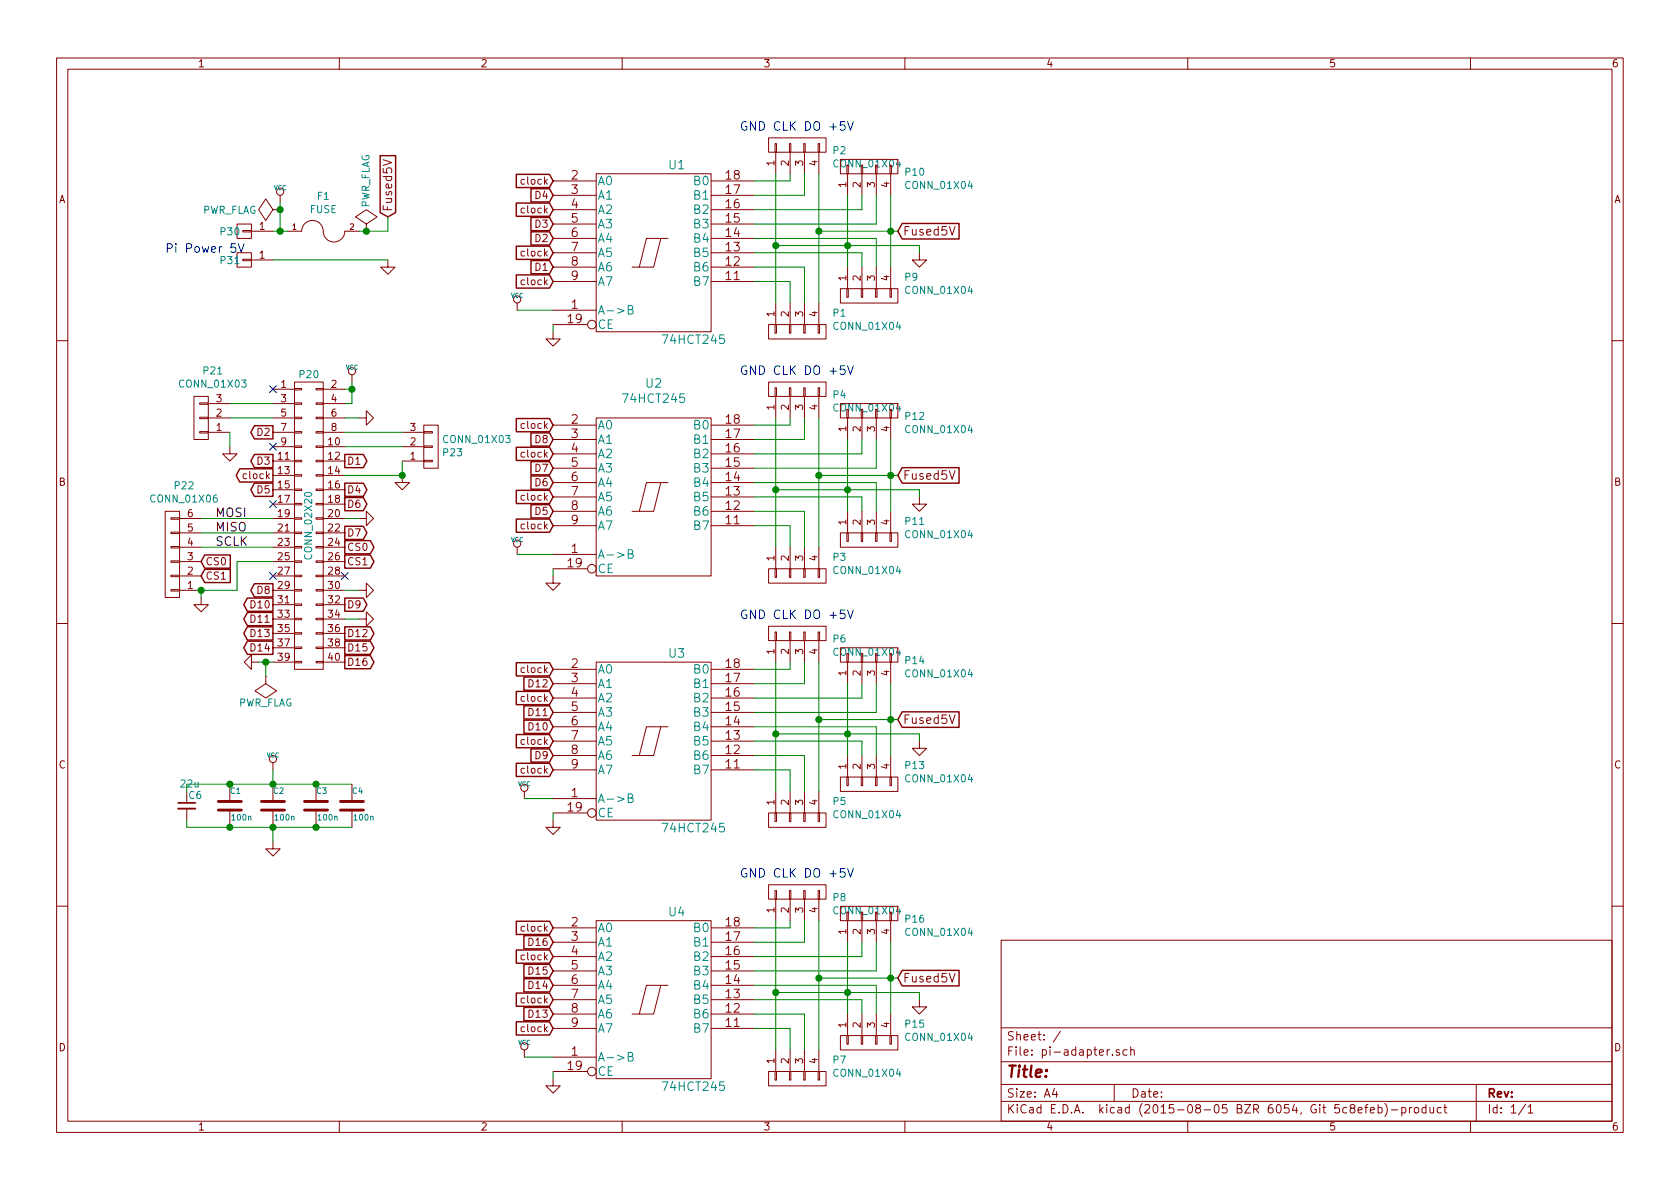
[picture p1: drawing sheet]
<svg xmlns="http://www.w3.org/2000/svg" width="297mm" height="210mm" viewBox="0 0 297 210" stroke-linecap="round" stroke-linejoin="round" font-family="sans-serif">
<defs><g id="words">
<text font-size="2.8" fill="#840000" x="178" y="190.5">Title:</text>
<g font-size="2.1" fill="#0000c2">
<text x="130.8" y="23.1">GND CLK DO +5V</text>
<text x="29.2" y="44.7">Pi Power 5V</text>
<text x="130.8" y="66.3">GND CLK DO +5V</text>
<text x="130.8" y="109.5">GND CLK DO +5V</text>
<text x="130.8" y="155.2">GND CLK DO +5V</text>
</g>
<g font-size="2.1" fill="#008484">
<text x="118.3" y="29.9">U1</text>
<text x="105.7" y="32.8">A0</text>
<text x="105.7" y="35.3">A1</text>
<text x="122.8" y="35.3">B1</text>
<text x="122.8" y="32.8">B0</text>
<text x="105.7" y="37.8">A2</text>
<text x="105.7" y="40.4">A3</text>
<text x="122.8" y="40.4">B3</text>
<text x="122.8" y="37.8">B2</text>
<text x="105.7" y="42.9">A4</text>
<text x="105.7" y="45.5">A5</text>
<text x="122.8" y="45.5">B5</text>
<text x="122.8" y="42.9">B4</text>
<text x="105.7" y="48">A6</text>
<text x="105.7" y="50.5">A7</text>
<text x="122.8" y="50.5">B7</text>
<text x="122.8" y="48">B6</text>
<text x="105.7" y="55.6">A-&gt;B</text>
<text x="105.7" y="58.2">CE</text>
<text x="117.5" y="60.8">74HCT245</text>
<text x="110.4" y="71.2">74HCT245</text>
<text x="114.2" y="68.5">U2</text>
<text x="105.7" y="75.9">A0</text>
<text x="122.8" y="75.9">B0</text>
<text x="105.7" y="78.5">A1</text>
<text x="105.7" y="81">A2</text>
<text x="105.7" y="83.6">A3</text>
<text x="122.8" y="83.6">B3</text>
<text x="122.8" y="81">B2</text>
<text x="122.8" y="78.5">B1</text>
<text x="105.7" y="86.1">A4</text>
<text x="105.7" y="88.6">A5</text>
<text x="122.8" y="88.6">B5</text>
<text x="122.8" y="86.1">B4</text>
<text x="105.7" y="91.2">A6</text>
<text x="105.7" y="93.7">A7</text>
<text x="122.8" y="93.7">B7</text>
<text x="122.8" y="91.2">B6</text>
<text x="105.7" y="98.8">A-&gt;B</text>
<text x="105.7" y="101.3">CE</text>
<text x="105.7" y="119.1">A0</text>
<text x="118.3" y="116.3">U3</text>
<text x="122.8" y="119.1">B0</text>
<text x="105.7" y="121.7">A1</text>
<text x="105.7" y="124.2">A2</text>
<text x="122.8" y="124.2">B2</text>
<text x="122.8" y="121.7">B1</text>
<text x="105.7" y="126.7">A3</text>
<text x="105.7" y="129.3">A4</text>
<text x="105.7" y="131.8">A5</text>
<text x="122.8" y="131.8">B5</text>
<text x="122.8" y="129.3">B4</text>
<text x="122.8" y="126.7">B3</text>
<text x="105.7" y="134.4">A6</text>
<text x="105.7" y="136.9">A7</text>
<text x="122.8" y="136.9">B7</text>
<text x="122.8" y="134.4">B6</text>
<text x="105.7" y="142">A-&gt;B</text>
<text x="105.7" y="144.5">CE</text>
<text x="117.5" y="147.2">74HCT245</text>
<text x="105.7" y="164.8">A0</text>
<text x="105.7" y="167.4">A1</text>
<text x="118.3" y="162">U4</text>
<text x="122.8" y="167.4">B1</text>
<text x="122.8" y="164.8">B0</text>
<text x="105.7" y="169.9">A2</text>
<text x="105.7" y="172.5">A3</text>
<text x="122.8" y="172.5">B3</text>
<text x="122.8" y="169.9">B2</text>
<text x="105.7" y="175">A4</text>
<text x="105.7" y="177.5">A5</text>
<text x="122.8" y="177.5">B5</text>
<text x="122.8" y="175">B4</text>
<text x="105.7" y="180.1">A6</text>
<text x="105.7" y="182.6">A7</text>
<text x="122.8" y="182.6">B7</text>
<text x="122.8" y="180.1">B6</text>
<text x="105.7" y="187.7">A-&gt;B</text>
<text x="105.7" y="190.2">CE</text>
<text x="117.5" y="192.9">74HCT245</text>
</g>
<g font-size="2.1" fill="#840000">
<text x="101" y="31.7">2</text>
<text x="101" y="34.3">3</text>
<text x="128.4" y="34.3">17</text>
<text x="128.4" y="31.7">18</text>
<text x="69.3" y="37.4" transform="rotate(-90 69.3 37.4)">Fused5V</text>
<text x="101" y="36.8">4</text>
<text x="101" y="39.4">5</text>
<text x="101" y="41.9">6</text>
<text x="128.4" y="41.9">14</text>
<text x="128.4" y="39.4">15</text>
<text x="128.4" y="36.8">16</text>
<text x="159.7" y="41.7">Fused5V</text>
<text x="101" y="44.4">7</text>
<text x="101" y="47">8</text>
<text x="128.4" y="47">12</text>
<text x="128.4" y="44.4">13</text>
<text x="101" y="49.5">9</text>
<text x="128.4" y="49.5">11</text>
<text x="100.4" y="57.1">19</text>
<text x="101" y="54.6">1</text>
<text x="101" y="74.9">2</text>
<text x="101" y="77.5">3</text>
<text x="128.4" y="77.5">17</text>
<text x="128.4" y="74.9">18</text>
<text x="101" y="80">4</text>
<text x="101" y="82.5">5</text>
<text x="128.4" y="82.5">15</text>
<text x="128.4" y="80">16</text>
<text x="101" y="85.1">6</text>
<text x="101" y="87.6">7</text>
<text x="128.4" y="87.6">13</text>
<text x="128.4" y="85.1">14</text>
<text x="159.7" y="84.8">Fused5V</text>
<text x="101" y="90.2">8</text>
<text x="101" y="92.7">9</text>
<text x="128.4" y="92.7">11</text>
<text x="128.4" y="90.2">12</text>
<text x="100.4" y="100.3">19</text>
<text x="101" y="97.8">1</text>
<text x="101" y="118.1">2</text>
<text x="128.4" y="118.1">18</text>
<text x="101" y="120.6">3</text>
<text x="101" y="123.2">4</text>
<text x="101" y="125.7">5</text>
<text x="128.4" y="125.7">15</text>
<text x="128.4" y="123.2">16</text>
<text x="128.4" y="120.6">17</text>
<text x="101" y="128.3">6</text>
<text x="101" y="130.8">7</text>
<text x="128.4" y="130.8">13</text>
<text x="128.4" y="128.3">14</text>
<text x="159.7" y="128">Fused5V</text>
<text x="101" y="133.3">8</text>
<text x="101" y="135.9">9</text>
<text x="128.4" y="135.9">11</text>
<text x="128.4" y="133.3">12</text>
<text x="100.4" y="143.5">19</text>
<text x="101" y="141">1</text>
<text x="101" y="163.8">2</text>
<text x="101" y="166.4">3</text>
<text x="128.4" y="166.4">17</text>
<text x="128.4" y="163.8">18</text>
<text x="101" y="168.9">4</text>
<text x="101" y="171.4">5</text>
<text x="101" y="174">6</text>
<text x="128.4" y="174">14</text>
<text x="128.4" y="171.4">15</text>
<text x="128.4" y="168.9">16</text>
<text x="159.7" y="173.7">Fused5V</text>
<text x="101" y="176.5">7</text>
<text x="101" y="179.1">8</text>
<text x="128.4" y="179.1">12</text>
<text x="128.4" y="176.5">13</text>
<text x="101" y="181.6">9</text>
<text x="128.4" y="181.6">11</text>
<text x="178" y="184">Sheet: /</text>
<text x="100.4" y="189.2">19</text>
<text x="101" y="186.7">1</text>
<text x="178" y="186.7">File: pi-adapter.sch</text>
<text x="178" y="196.9">KiCad E.D.A. kicad (2015-08-05 BZR 6054, Git 5c8efeb)-product</text>
<text x="178" y="194.1">Size: A4</text>
<text x="200" y="194.1">Date:</text>
<text x="263" y="194.1">Rev:</text>
<text x="263" y="196.9">Id: 1/1</text>
</g>
<g font-size="2.1">
<text x="38.1" y="91.4">MOSI</text>
<text x="38.1" y="94">MISO</text>
<text x="38.1" y="96.5">SCLK</text>
</g>
<g font-size="1.8" fill="#840000">
<text x="35" y="11.9">1</text>
<text x="85" y="11.9">2</text>
<text x="135" y="11.9">3</text>
<text x="185" y="11.9">4</text>
<text x="235" y="11.9">5</text>
<text x="285" y="11.9">6</text>
<text x="136.9" y="29.3" transform="rotate(-90 136.9 29.3)">1</text>
<text x="139.4" y="29.3" transform="rotate(-90 139.4 29.3)">2</text>
<text x="142" y="29.3" transform="rotate(-90 142 29.3)">3</text>
<text x="144.5" y="29.3" transform="rotate(-90 144.5 29.3)">4</text>
<text x="10.4" y="35.9">A</text>
<text x="92.4" y="32.6">clock</text>
<text x="94.7" y="35.2">D4</text>
<text x="149.6" y="33.1" transform="rotate(-90 149.6 33.1)">1</text>
<text x="152.1" y="33.1" transform="rotate(-90 152.1 33.1)">2</text>
<text x="154.7" y="33.1" transform="rotate(-90 154.7 33.1)">3</text>
<text x="157.2" y="33.1" transform="rotate(-90 157.2 33.1)">4</text>
<text x="285.4" y="35.9">A</text>
<text x="45.9" y="40.6">1</text>
<text x="92.4" y="37.7">clock</text>
<text x="94.7" y="40.3">D3</text>
<text x="45.9" y="45.7">1</text>
<text x="92.4" y="45.3">clock</text>
<text x="94.7" y="47.9">D1</text>
<text x="94.7" y="42.8">D2</text>
<text x="92.4" y="50.4">clock</text>
<text x="149.6" y="49.6" transform="rotate(-90 149.6 49.6)">1</text>
<text x="152.1" y="49.6" transform="rotate(-90 152.1 49.6)">2</text>
<text x="154.7" y="49.6" transform="rotate(-90 154.7 49.6)">3</text>
<text x="157.2" y="49.6" transform="rotate(-90 157.2 49.6)">4</text>
<text x="136.9" y="56" transform="rotate(-90 136.9 56)">1</text>
<text x="139.4" y="56" transform="rotate(-90 139.4 56)">2</text>
<text x="142" y="56" transform="rotate(-90 142 56)">3</text>
<text x="144.5" y="56" transform="rotate(-90 144.5 56)">4</text>
<text x="38.3" y="71.1">3</text>
<text x="49.7" y="68.6">1</text>
<text x="49.7" y="71.1">3</text>
<text x="58.6" y="68.6">2</text>
<text x="58.6" y="71.1">4</text>
<text x="38.3" y="76.2">1</text>
<text x="38.3" y="73.7">2</text>
<text x="45.5" y="77.1">D2</text>
<text x="49.7" y="73.7">5</text>
<text x="49.7" y="76.2">7</text>
<text x="58.6" y="73.7">6</text>
<text x="58.6" y="76.2">8</text>
<text x="72.5" y="76.2">3</text>
<text x="92.4" y="75.8">clock</text>
<text x="136.9" y="72.5" transform="rotate(-90 136.9 72.5)">1</text>
<text x="139.4" y="72.5" transform="rotate(-90 139.4 72.5)">2</text>
<text x="142" y="72.5" transform="rotate(-90 142 72.5)">3</text>
<text x="144.5" y="72.5" transform="rotate(-90 144.5 72.5)">4</text>
<text x="149.6" y="76.3" transform="rotate(-90 149.6 76.3)">1</text>
<text x="152.1" y="76.3" transform="rotate(-90 152.1 76.3)">2</text>
<text x="154.7" y="76.3" transform="rotate(-90 154.7 76.3)">3</text>
<text x="157.2" y="76.3" transform="rotate(-90 157.2 76.3)">4</text>
<text x="45.5" y="82.2">D3</text>
<text x="49.2" y="81.3">11</text>
<text x="49.2" y="83.8">13</text>
<text x="49.7" y="78.7">9</text>
<text x="58.1" y="78.7">10</text>
<text x="58.1" y="81.3">12</text>
<text x="58.1" y="83.8">14</text>
<text x="61.4" y="82.2">D1</text>
<text x="72.5" y="81.3">1</text>
<text x="72.5" y="78.7">2</text>
<text x="92.4" y="80.9">clock</text>
<text x="94.7" y="83.4">D7</text>
<text x="94.7" y="78.4">D8</text>
<text x="10.4" y="85.9">B</text>
<text x="43.2" y="84.7">clock</text>
<text x="45.5" y="87.2">D5</text>
<text x="49.2" y="86.4">15</text>
<text x="49.2" y="88.9">17</text>
<text x="58.1" y="86.4">16</text>
<text x="58.1" y="88.9">18</text>
<text x="61.4" y="89.8">D6</text>
<text x="61.4" y="87.2">D4</text>
<text x="92.4" y="88.5">clock</text>
<text x="94.7" y="86">D6</text>
<text x="285.4" y="85.9">B</text>
<text x="33.2" y="94">5</text>
<text x="33.2" y="91.4">6</text>
<text x="49.2" y="94">21</text>
<text x="49.2" y="91.4">19</text>
<text x="58.1" y="91.4">20</text>
<text x="58.1" y="94">22</text>
<text x="61.4" y="94.9">D7</text>
<text x="92.4" y="93.6">clock</text>
<text x="94.7" y="91.1">D5</text>
<text x="149.6" y="92.8" transform="rotate(-90 149.6 92.8)">1</text>
<text x="152.1" y="92.8" transform="rotate(-90 152.1 92.8)">2</text>
<text x="154.7" y="92.8" transform="rotate(-90 154.7 92.8)">3</text>
<text x="157.2" y="92.8" transform="rotate(-90 157.2 92.8)">4</text>
<text x="33.2" y="101.6">2</text>
<text x="33.2" y="99.1">3</text>
<text x="33.2" y="96.5">4</text>
<text x="36.3" y="99.9">CS0</text>
<text x="49.2" y="96.5">23</text>
<text x="49.2" y="99.1">25</text>
<text x="49.2" y="101.6">27</text>
<text x="58.1" y="96.5">24</text>
<text x="58.1" y="99.1">26</text>
<text x="58.1" y="101.6">28</text>
<text x="61.4" y="97.4">CS0</text>
<text x="61.4" y="99.9">CS1</text>
<text x="136.9" y="99.2" transform="rotate(-90 136.9 99.2)">1</text>
<text x="139.4" y="99.2" transform="rotate(-90 139.4 99.2)">2</text>
<text x="142" y="99.2" transform="rotate(-90 142 99.2)">3</text>
<text x="144.5" y="99.2" transform="rotate(-90 144.5 99.2)">4</text>
<text x="33.2" y="104.1">1</text>
<text x="36.3" y="102.5">CS1</text>
<text x="44.6" y="107.6">D10</text>
<text x="45.5" y="105">D8</text>
<text x="49.2" y="106.7">31</text>
<text x="49.2" y="104.1">29</text>
<text x="58.1" y="104.1">30</text>
<text x="58.1" y="106.7">32</text>
<text x="61.4" y="107.6">D9</text>
<text x="44.6" y="112.6">D13</text>
<text x="44.6" y="110.1">D11</text>
<text x="49.2" y="109.2">33</text>
<text x="49.2" y="111.8">35</text>
<text x="58.1" y="109.2">34</text>
<text x="58.1" y="111.8">36</text>
<text x="61.4" y="112.6">D12</text>
<text x="44.6" y="115.2">D14</text>
<text x="49.2" y="114.3">37</text>
<text x="49.2" y="116.8">39</text>
<text x="58.1" y="116.8">40</text>
<text x="58.1" y="114.3">38</text>
<text x="61.4" y="117.7">D16</text>
<text x="61.4" y="115.2">D15</text>
<text x="92.4" y="119">clock</text>
<text x="136.9" y="115.7" transform="rotate(-90 136.9 115.7)">1</text>
<text x="139.4" y="115.7" transform="rotate(-90 139.4 115.7)">2</text>
<text x="142" y="115.7" transform="rotate(-90 142 115.7)">3</text>
<text x="144.5" y="115.7" transform="rotate(-90 144.5 115.7)">4</text>
<text x="149.6" y="119.5" transform="rotate(-90 149.6 119.5)">1</text>
<text x="152.1" y="119.5" transform="rotate(-90 152.1 119.5)">2</text>
<text x="154.7" y="119.5" transform="rotate(-90 154.7 119.5)">3</text>
<text x="157.2" y="119.5" transform="rotate(-90 157.2 119.5)">4</text>
<text x="92.4" y="124.1">clock</text>
<text x="93.7" y="121.5">D12</text>
<text x="92.4" y="131.7">clock</text>
<text x="93.7" y="129.2">D10</text>
<text x="93.7" y="126.6">D11</text>
<text x="10.4" y="135.9">C</text>
<text x="92.4" y="136.8">clock</text>
<text x="94.7" y="134.2">D9</text>
<text x="149.6" y="136" transform="rotate(-90 149.6 136)">1</text>
<text x="152.1" y="136" transform="rotate(-90 152.1 136)">2</text>
<text x="154.7" y="136" transform="rotate(-90 154.7 136)">3</text>
<text x="157.2" y="136" transform="rotate(-90 157.2 136)">4</text>
<text x="285.4" y="135.9">C</text>
<text x="136.9" y="142.3" transform="rotate(-90 136.9 142.3)">1</text>
<text x="139.4" y="142.3" transform="rotate(-90 139.4 142.3)">2</text>
<text x="142" y="142.3" transform="rotate(-90 142 142.3)">3</text>
<text x="144.5" y="142.3" transform="rotate(-90 144.5 142.3)">4</text>
<text x="136.9" y="161.4" transform="rotate(-90 136.9 161.4)">1</text>
<text x="139.4" y="161.4" transform="rotate(-90 139.4 161.4)">2</text>
<text x="142" y="161.4" transform="rotate(-90 142 161.4)">3</text>
<text x="144.5" y="161.4" transform="rotate(-90 144.5 161.4)">4</text>
<text x="92.4" y="164.7">clock</text>
<text x="93.7" y="167.3">D16</text>
<text x="149.6" y="165.2" transform="rotate(-90 149.6 165.2)">1</text>
<text x="152.1" y="165.2" transform="rotate(-90 152.1 165.2)">2</text>
<text x="154.7" y="165.2" transform="rotate(-90 154.7 165.2)">3</text>
<text x="157.2" y="165.2" transform="rotate(-90 157.2 165.2)">4</text>
<text x="92.4" y="169.8">clock</text>
<text x="93.7" y="172.3">D15</text>
<text x="92.4" y="177.4">clock</text>
<text x="93.7" y="180">D13</text>
<text x="93.7" y="174.9">D14</text>
<text x="10.4" y="185.9">D</text>
<text x="92.4" y="182.5">clock</text>
<text x="149.6" y="181.7" transform="rotate(-90 149.6 181.7)">1</text>
<text x="152.1" y="181.7" transform="rotate(-90 152.1 181.7)">2</text>
<text x="154.7" y="181.7" transform="rotate(-90 154.7 181.7)">3</text>
<text x="157.2" y="181.7" transform="rotate(-90 157.2 181.7)">4</text>
<text x="285.4" y="185.9">D</text>
<text x="136.9" y="188.1" transform="rotate(-90 136.9 188.1)">1</text>
<text x="139.4" y="188.1" transform="rotate(-90 139.4 188.1)">2</text>
<text x="142" y="188.1" transform="rotate(-90 142 188.1)">3</text>
<text x="144.5" y="188.1" transform="rotate(-90 144.5 188.1)">4</text>
<text x="35" y="199.9">1</text>
<text x="85" y="199.9">2</text>
<text x="135" y="199.9">3</text>
<text x="185" y="199.9">4</text>
<text x="235" y="199.9">5</text>
<text x="285" y="199.9">6</text>
</g>
<g font-size="1.8" fill="#008484">
<text x="147.3" y="27.2">P2</text>
<text x="147.7" y="29.6">CONN_01X04</text>
<text x="56.1" y="35.3">F1</text>
<text x="160.1" y="31.1">P10</text>
<text x="160.4" y="33.4">CONN_01X04</text>
<text x="35.7" y="37.8">PWR_FLAG</text>
<text x="39.1" y="41.6">P30</text>
<text x="54.8" y="37.7">FUSE</text>
<text x="65.3" y="36.9" transform="rotate(-90 65.3 36.9)">PWR_FLAG</text>
<text x="39.1" y="46.7">P31</text>
<text x="160" y="49.6">P9</text>
<text x="160.4" y="52">CONN_01X04</text>
<text x="147.3" y="56">P1</text>
<text x="147.7" y="58.3">CONN_01X04</text>
<text x="32" y="68.5">CONN_01X03</text>
<text x="36" y="66.2">P21</text>
<text x="53" y="66.8">P20</text>
<text x="147.3" y="70.4">P4</text>
<text x="147.7" y="72.8">CONN_01X04</text>
<text x="160.1" y="74.2">P12</text>
<text x="160.4" y="76.6">CONN_01X04</text>
<text x="78.4" y="80.7">P23</text>
<text x="78.7" y="78.3">CONN_01X03</text>
<text x="26.9" y="88.8">CONN_01X06</text>
<text x="31" y="86.5">P22</text>
<text x="160.1" y="92.8">P11</text>
<text x="160.4" y="95.1">CONN_01X04</text>
<text x="55.2" y="98.6" transform="rotate(-90 55.2 98.6)">CONN_02X20</text>
<text x="147.3" y="99.2">P3</text>
<text x="147.7" y="101.5">CONN_01X04</text>
<text x="147.3" y="113.6">P6</text>
<text x="147.7" y="115.9">CONN_01X04</text>
<text x="160.1" y="117.4">P14</text>
<text x="160.4" y="119.8">CONN_01X04</text>
<text x="42" y="124.9">PWR_FLAG</text>
<text x="160.1" y="136">P13</text>
<text x="32" y="139.2">22u</text>
<text x="33.4" y="141.3">C6</text>
<text x="147.3" y="142.3">P5</text>
<text x="160.4" y="138.3">CONN_01X04</text>
<text x="147.7" y="144.7">CONN_01X04</text>
<text x="147.3" y="159.3">P8</text>
<text x="147.7" y="161.7">CONN_01X04</text>
<text x="160.1" y="163.1">P16</text>
<text x="160.4" y="165.5">CONN_01X04</text>
<text x="160.1" y="181.7">P15</text>
<text x="160.4" y="184">CONN_01X04</text>
<text x="147.3" y="188.1">P7</text>
<text x="147.7" y="190.4">CONN_01X04</text>
</g>
<g font-size="1.4" fill="#840000">
<text x="51.7" y="40.6">1</text>
<text x="61.8" y="40.6">2</text>
</g>
<g font-size="1.4" fill="#008484">
<text x="40.7" y="140.4">C1</text>
<text x="48.4" y="140.4">C2</text>
<text x="56" y="140.4">C3</text>
<text x="62.3" y="140.4">C4</text>
<text x="41.1" y="145.1">100n</text>
<text x="48.7" y="145.1">100n</text>
<text x="56.3" y="145.1">100n</text>
<text x="62.7" y="145.1">100n</text>
</g>
<g font-size="1.1" fill="#008484">
<text x="48.4" y="33.6">VCC</text>
<text x="90.3" y="52.6">VCC</text>
<text x="61.1" y="65.3">VCC</text>
<text x="90.3" y="95.8">VCC</text>
<text x="47.1" y="133.9">VCC</text>
<text x="91.6" y="139">VCC</text>
<text x="91.6" y="184.7">VCC</text>
</g>
</g></defs>
<g fill="none" stroke="#840000" stroke-width=".18">
<path d="M10 10.3h277v189.9h-277zM12 12.2h273v186.1h-273zM60 10.3v1.9M110 10.3v1.9M160 10.3v1.9M210 10.3v1.9M260 10.3v1.9M41.9 39.6h2.5v2.6h-2.5zM48.3 37.1l-1.3-1.9-1.3 1.9 1.3 1.9 1.3-1.9h1.2M49.5 37.1h.1M49.5 34.5v1.3M64.8 39.6l1.9-1.3-1.9-1.2-1.9 1.2 1.9 1.3v1.3"/>
<path d="M97.8 32h7.6M97.8 34.5h7.6M97.8 37.1h7.6M97.8 39.6h7.6M105.4 30.7h20.3v28h-20.3zM125.7 32h7.6M125.7 34.5h7.6M125.7 37.1h7.6M125.7 39.6h7.6M135.9 24.4h10.1v2.5h-10.1zM137 25.4h.3v1.5h-.3zM137.2 26.9v3.8"/>
<path d="M139.6 25.4h.2v1.5h-.2zM139.7 26.9v3.8M142.1 25.4h.3v1.5h-.3zM142.2 26.9v3.8M144.7 25.4h.2v1.5h-.2zM144.8 26.9v3.8M148.6 28.2h10.1v2.5h-10.1zM149.7 29.2h.3v1.5h-.3zM149.9 30.7v3.8M152.3 29.2h.2v1.5h-.2zM152.4 30.7v3.8M154.8 29.2h.3v1.5h-.3z"/>
<path d="M154.9 30.7v3.8M157.4 29.2h.2v1.5h-.2zM157.5 30.7v3.8M41.9 44.7h2.5v2.5h-2.5zM42.9 40.8h1.5v.2h-1.5zM42.9 45.8h1.5v.3h-1.5zM44.4 40.9h3.9M44.4 46h3.9M50.8 40.9h2.5a1.93 1.93 0 0 1 2.1-1.9 1.93 1.93 0 0 1 1.8 2.2 1.91 1.91 0 0 0 2 1.6 1.91 1.91 0 0 0 1.8-1.9h2.5M64.8 40.9h.1M68.6 46v1.2h1.2l-1.2 1.3-1.3-1.3h1.3M91.4 53.6v1.3"/>
<path d="M97.8 58.7v1.2h1.3l-1.3 1.3-1.3-1.3h1.3M97.8 54.9h7.6M97.8 42.2h7.6M97.8 44.7h7.6M97.8 47.2h7.6M97.8 49.8h7.6M97.8 57.4h6.1M116.8 42.2l-1.2 5h-2.6M118.1 42.2h-3.8l-1.3 5h-1.2M125.7 42.2h7.6M125.7 44.7h7.6M125.7 47.2h7.6"/>
<path d="M125.7 49.8h7.6M135.9 57.4h10.1v2.5h-10.1zM137 57.4h.3v1.5h-.3zM137.2 53.6v3.8M139.6 57.4h.2v1.5h-.2zM139.7 53.6v3.8M142.1 57.4h.3v1.5h-.3zM142.2 53.6v3.8M144.7 57.4h.2v1.5h-.2zM144.8 53.6v3.8M148.6 51h10.1v2.6h-10.1zM149.7 51h.3v1.6h-.3z"/>
<path d="M149.9 47.2v3.8M152.3 51h.2v1.6h-.2zM152.4 47.2v3.8M154.8 51h.3v1.6h-.3zM154.9 47.2v3.8M157.4 51h.2v1.6h-.2zM157.5 47.2v3.8M162.6 44.7v1.3h1.2l-1.2 1.2-1.3-1.2h1.3M10 60.2h2M34.3 70.1h2.5v7.6h-2.5zM35.3 71.2h1.5v.3h-1.5zM35.3 73.8h1.5v.2h-1.5z"/>
<path d="M35.3 76.3h1.5v.3h-1.5zM36.8 71.4h3.8M36.8 73.9h3.8M36.8 76.4h3.8M40.6 79v1.3h1.3l-1.3 1.2-1.2-1.2h1.2M48.3 68.8h3.8M48.3 71.4h3.8M48.3 73.9h3.8M48.3 76.4h3.8M48.3 79h3.8M52.1 78.9h1.2v.2h-1.2zM52.1 76.3h1.2v.3h-1.2z"/>
<path d="M52.1 73.8h1.2v.2h-1.2zM52.1 71.2h1.2v.3h-1.2zM52.1 68.7h1.2v.3h-1.2zM52.1 67.6h5v50.8h-5zM55.9 78.9h1.2v.2h-1.2zM55.9 76.3h1.2v.3h-1.2zM55.9 73.8h1.2v.2h-1.2zM55.9 71.2h1.2v.3h-1.2zM55.9 68.7h1.2v.3h-1.2zM57.1 68.8h3.9M57.1 71.4h3.9M57.1 73.9h3.9"/>
<path d="M57.1 76.4h3.9M57.1 79h3.9M62.2 66.3v1.3M63.5 73.9h1.3v-1.3l1.2 1.3-1.2 1.3v-1.3M71.1 76.4h3.8M71.1 79h3.8M74.9 76.3h1.6v.3h-1.6zM74.9 78.9h1.6v.2h-1.6zM74.9 75.2h2.6v7.6h-2.6zM97.8 75.2h7.6M97.8 77.7h7.6M105.4 73.9h20.3v27.9h-20.3z"/>
<path d="M125.7 75.2h7.6M125.7 77.7h7.6M135.9 67.6h10.1v2.5h-10.1zM137 68.6h.3v1.5h-.3zM137.2 70.1v3.8M139.6 68.6h.2v1.5h-.2zM139.7 70.1v3.8M142.1 68.6h.3v1.5h-.3zM142.2 70.1v3.8M144.7 68.6h.2v1.5h-.2zM144.8 70.1v3.8M148.6 71.4h10.1v2.5h-10.1z"/>
<path d="M149.7 72.4h.3v1.5h-.3zM149.9 73.9v3.8M152.3 72.4h.2v1.5h-.2zM152.4 73.9v3.8M154.8 72.4h.3v1.5h-.3zM154.9 73.9v3.8M157.4 72.4h.2v1.5h-.2zM157.5 73.9v3.8M285 60.2h2M29.2 90.4h2.5v15.3h-2.5zM30.2 91.6h1.5v.2h-1.5zM30.2 94.1h1.5v.3h-1.5z"/>
<path d="M30.2 96.6h1.5v.3h-1.5zM30.2 99.2h1.5v.2h-1.5zM31.7 91.7h3.9M31.7 94.2h3.9M31.7 96.8h3.9M31.7 99.3h3.9M48.3 91.7h3.8M48.3 81.5h3.8M48.3 94.2h3.8M48.3 84.1h3.8M48.3 96.8h3.8M48.3 86.6h3.8"/>
<path d="M48.3 99.3h3.8M48.3 89.1h3.8M52.1 99.2h1.2v.2h-1.2zM52.1 96.6h1.2v.3h-1.2zM52.1 94.1h1.2v.3h-1.2zM52.1 91.6h1.2v.2h-1.2zM52.1 89h1.2v.3h-1.2zM52.1 86.5h1.2v.2h-1.2zM52.1 83.9h1.2v.3h-1.2zM52.1 81.4h1.2v.3h-1.2zM55.9 99.2h1.2v.2h-1.2zM55.9 96.6h1.2v.3h-1.2z"/>
<path d="M55.9 94.1h1.2v.3h-1.2zM55.9 91.6h1.2v.2h-1.2zM55.9 89h1.2v.3h-1.2zM55.9 86.5h1.2v.2h-1.2zM55.9 83.9h1.2v.3h-1.2zM55.9 81.4h1.2v.3h-1.2zM57.1 91.7h3.9M57.1 81.5h3.9M57.1 94.2h3.9M57.1 84.1h3.9M57.1 96.8h3.9M57.1 86.6h3.9"/>
<path d="M57.1 99.3h3.9M57.1 89.1h3.9M63.5 91.7h1.3v-1.3l1.2 1.3-1.2 1.3v-1.3M71.1 84.1v1.2h1.3l-1.3 1.3-1.3-1.3h1.3M71.1 81.5h3.8M74.9 81.4h1.6v.3h-1.6zM91.4 96.8v1.2M97.8 98h7.6M97.8 80.3h7.6M97.8 82.8h7.6M97.8 85.3h7.6M97.8 87.9h7.6"/>
<path d="M97.8 90.4h7.6M97.8 93h7.6M116.8 85.3l-1.2 5.1h-2.6M118.1 85.3h-3.8l-1.3 5.1h-1.2M125.7 80.3h7.6M125.7 82.8h7.6M125.7 85.3h7.6M125.7 87.9h7.6M125.7 90.4h7.6M125.7 93h7.6M137.2 96.8v3.8M139.7 96.8v3.8"/>
<path d="M142.2 96.8v3.8M144.8 96.8v3.8M148.6 94.2h10.1v2.6h-10.1zM149.7 94.2h.3v1.6h-.3zM149.9 90.4v3.8M152.3 94.2h.2v1.6h-.2zM152.4 90.4v3.8M154.8 94.2h.3v1.6h-.3zM154.9 90.4v3.8M157.4 94.2h.2v1.6h-.2zM157.5 90.4v3.8M162.6 87.9v1.2h1.2l-1.2 1.3-1.3-1.3h1.3"/>
<path d="M10 110.3h2M30.2 101.7h1.5v.3h-1.5zM30.2 104.3h1.5v.2h-1.5zM31.7 104.4h3.9M31.7 101.8h3.9M35.6 105.7v1.2h1.2l-1.2 1.3-1.3-1.3h1.3M44.4 117.1v-1.3l-1.2 1.3 1.2 1.3v-1.3h1.3M47 119.6h.1M47 119.6v1.3l1.9 1.3-1.9 1.2-1.9-1.2 1.9-1.3M48.3 104.4h3.8M48.3 117.1h3.8M48.3 106.9h3.8"/>
<path d="M48.3 109.5h3.8M48.3 112h3.8M48.3 101.8h3.8M48.3 114.5h3.8M52.1 117h1.2v.2h-1.2zM52.1 114.4h1.2v.3h-1.2zM52.1 111.9h1.2v.2h-1.2zM52.1 109.3h1.2v.3h-1.2zM52.1 106.8h1.2v.3h-1.2zM52.1 104.3h1.2v.2h-1.2zM52.1 101.7h1.2v.3h-1.2zM55.9 117h1.2v.2h-1.2z"/>
<path d="M55.9 114.4h1.2v.3h-1.2zM55.9 111.9h1.2v.2h-1.2zM55.9 109.3h1.2v.3h-1.2zM55.9 106.8h1.2v.3h-1.2zM55.9 104.3h1.2v.2h-1.2zM55.9 101.7h1.2v.3h-1.2zM57.1 104.4h3.9M57.1 117.1h3.9M57.1 106.9h3.9M57.1 109.5h3.9M57.1 112h3.9M57.1 101.8h3.9"/>
<path d="M57.1 114.5h3.9M63.5 109.5h1.3v-1.3l1.2 1.3-1.2 1.2v-1.2M63.5 104.4h1.3v-1.3l1.2 1.3-1.2 1.3v-1.3M97.8 101.8v1.3h1.3l-1.3 1.3-1.3-1.3h1.3M97.8 100.6h6.1M97.8 118.4h7.6M105.4 117.1h20.3v27.9h-20.3zM125.7 118.4h7.6M135.9 100.6h10.1v2.5h-10.1zM135.9 110.7h10.1v2.6h-10.1zM137 100.6h.3v1.5h-.3zM137 111.8h.3v1.5h-.3z"/>
<path d="M137.2 113.3v3.8M139.6 100.6h.2v1.5h-.2zM139.6 111.8h.2v1.5h-.2zM139.7 113.3v3.8M142.1 100.6h.3v1.5h-.3zM142.1 111.8h.3v1.5h-.3zM142.2 113.3v3.8M144.7 100.6h.2v1.5h-.2zM144.7 111.8h.2v1.5h-.2zM144.8 113.3v3.8M148.6 114.5h10.1v2.6h-10.1zM149.7 115.6h.3v1.5h-.3z"/>
<path d="M149.9 117.1v3.8M152.3 115.6h.2v1.5h-.2zM152.4 117.1v3.8M154.8 115.6h.3v1.5h-.3zM154.9 117.1v3.8M157.4 115.6h.2v1.5h-.2zM157.5 117.1v3.8M285 110.3h2M40.6 138.7v2.8M48.3 134.9v1.2M48.3 138.7v2.8M55.9 138.7v2.8"/>
<path d="M62.2 138.7v2.8M92.7 139.9v1.3M97.8 120.9h7.6M97.8 123.4h7.6M97.8 126h7.6M97.8 128.5h7.6M97.8 131.1h7.6M97.8 133.6h7.6M97.8 136.1h7.6M116.8 128.5l-1.2 5.1h-2.6M118.1 128.5h-3.8l-1.3 5.1h-1.2M125.7 120.9h7.6"/>
<path d="M125.7 123.4h7.6M125.7 126h7.6M125.7 128.5h7.6M125.7 131.1h7.6M125.7 133.6h7.6M125.7 136.1h7.6M137.2 139.9v3.9M139.7 139.9v3.9M142.2 139.9v3.9M144.8 139.9v3.9M148.6 137.4h10.1v2.5h-10.1zM149.7 137.4h.3v1.5h-.3z"/>
<path d="M149.9 133.6v3.8M152.3 137.4h.2v1.5h-.2zM152.4 133.6v3.8M154.8 137.4h.3v1.5h-.3zM154.9 133.6v3.8M157.4 137.4h.2v1.5h-.2zM157.5 133.6v3.8M162.6 131.1v1.2h1.2l-1.2 1.3-1.3-1.3h1.3M33 143v2M40.6 143.5v2.8M48.3 148.8v1.3h1.2l-1.2 1.3-1.3-1.3h1.3M48.3 143.5v2.8"/>
<path d="M55.9 143.5v2.8M62.2 143.5v2.8M97.8 145v1.3h1.3l-1.3 1.3-1.3-1.3h1.3M97.8 141.2h7.6M97.8 143.8h6.1M135.9 143.8h10.1v2.5h-10.1zM135.9 156.5h10.1v2.5h-10.1zM137 143.8h.3v1.5h-.3zM137 157.5h.3v1.5h-.3zM137.2 159v3.8M139.6 143.8h.2v1.5h-.2zM139.6 157.5h.2v1.5h-.2z"/>
<path d="M139.7 159v3.8M142.1 143.8h.3v1.5h-.3zM142.1 157.5h.3v1.5h-.3zM142.2 159v3.8M144.7 143.8h.2v1.5h-.2zM144.7 157.5h.2v1.5h-.2zM144.8 159v3.8M10 160.2h2M97.8 164.1h7.6M97.8 166.6h7.6M97.8 169.2h7.6M97.8 171.7h7.6"/>
<path d="M97.8 174.2h7.6M97.8 176.8h7.6M97.8 179.3h7.6M105.4 162.8h20.3v27.9h-20.3zM116.8 174.2l-1.2 5.1h-2.6M118.1 174.2h-3.8l-1.3 5.1h-1.2M125.7 164.1h7.6M125.7 166.6h7.6M125.7 169.2h7.6M125.7 171.7h7.6M125.7 174.2h7.6M125.7 176.8h7.6"/>
<path d="M125.7 179.3h7.6M148.6 160.3h10.1v2.5h-10.1zM149.7 161.3h.3v1.5h-.3zM149.9 162.8v3.8M149.9 179.3v3.8M152.3 161.3h.2v1.5h-.2zM152.4 162.8v3.8M152.4 179.3v3.8M154.8 161.3h.3v1.5h-.3zM154.9 162.8v3.8M154.9 179.3v3.8M157.4 161.3h.2v1.5h-.2z"/>
<path d="M157.5 162.8v3.8M157.5 179.3v3.8M162.6 176.8v1.2h1.2l-1.2 1.3-1.3-1.3h1.3M177 166.3h108v32h-108zM285 160.2h2M60 198.3v1.9M92.7 185.7v1.2M97.8 190.7v1.3h1.3l-1.3 1.3-1.3-1.3h1.3M97.8 186.9h7.6M97.8 181.9h7.6M97.8 189.5h6.1M110 198.3v1.9"/>
<path d="M125.7 181.9h7.6M135.9 189.5h10.1v2.5h-10.1zM137 189.5h.3v1.5h-.3zM137.2 185.7v3.8M139.6 189.5h.2v1.5h-.2zM139.7 185.7v3.8M142.1 189.5h.3v1.5h-.3zM142.2 185.7v3.8M144.7 189.5h.2v1.5h-.2zM144.8 185.7v3.8M148.6 183.1h10.1v2.6h-10.1zM149.7 183.1h.3v1.6h-.3z"/>
<path d="M152.3 183.1h.2v1.6h-.2zM154.8 183.1h.3v1.6h-.3zM157.4 183.1h.2v1.6h-.2zM160 198.3v1.9M177 194.8h108M177 191.8h108M177 187.8h108M177 181.8h108M186.4 192.5l-.3 1h.9M186.8 193v1M187.5 182.3l-1.3 2M196.7 186.5v.1"/>
<path d="M197 191.8v3M197.9 185.7a.37 .37 0 0 0-.6 .1l.1 .2 .5 .2 .1 .1-.2 .3-.5-.1M199.3 185.7l-.5-.1-.2 .3v.6l.2 .1 .5-.1M199.9 185.7l.2-.1 .4 .1 .1 .9M199.9 185.1v1.5M210 198.3v1.9M239 196l-.3-.3 .1-.2 .2-.2 .4 .1 .2 .2-.1 .2-.6 .2a.48 .48 0 0 0-.1 .7l.2 .1 .5-.1a.48 .48 0 0 0-.2-.7M240.1 196.3l.7-.1v-.3l-.4-.1-.3 .2 .1 .7h.6M241.3 195.8h.6M241.9 195.3l-.4 .2v1.3M242.3 196.3l.7-.1v-.3l-.5-.1-.2 .2 .1 .7h.6M243.7 195.9l.4-.1 .3 .3-.2 .6h-.5"/>
<path d="M243.7 195.3v1.5M244.9 195.1a1.71 1.71 0 0 1 0 2.3M246 196.3h1.1M247.9 195.9l.4-.1 .3 .3-.2 .6h-.5M247.9 195.8v1.5M249.2 195.8v1M249.6 195.8l-.4 .3M250.1 196l.2-.2 .5 .2 .1 .5-.2 .2-.4 .1-.2-.1zM252.1 195.9l-.4-.1-.3 .3 .1 .6 .2 .1 .4-.1M252.1 195.3v1.5M252.8 195.8l.1 .9 .4 .1 .2-.1M253.5 195.8v1"/>
<path d="M254.8 195.9l-.4-.1-.3 .3 .1 .6 .2 .1 .4-.1M255.3 195.8h.5M255.5 195.3v1.3l.3 .2M260 198.3v1.9M261 191.8v6.5M269.7 195.2l-1.2 2M270.2 195.8l.4-.5v1.5M270.2 196.8h.8"/>
<circle cx="49.5" cy="33.9" r=".63"/>
<circle cx="91.4" cy="53" r=".63"/>
<circle cx="104.6" cy="57.4" r=".76"/>
<circle cx="62.2" cy="65.7" r=".63"/>
<circle cx="91.4" cy="96.1" r=".63"/>
<circle cx="104.6" cy="100.6" r=".76"/>
<circle cx="48.3" cy="134.2" r=".63"/>
<circle cx="92.7" cy="139.3" r=".63"/>
<circle cx="104.6" cy="143.8" r=".76"/>
<circle cx="92.7" cy="185" r=".63"/>
<circle cx="104.6" cy="189.5" r=".76"/>
</g>
<path d="M111.1 54.8l.6-.1 .2-.2-.1-.3-.2-.2h-.5v1.5h.6l.3-.2v-.3l-.4-.2M111.1 97.9h.6l.2-.3-.1-.2-.2-.2h-.5v1.5h.6l.2-.1 .1-.4-.4-.3M111.1 141.1l.6-.1 .2-.2-.1-.3-.2-.1h-.5v1.5h.6l.2-.1 .1-.4-.4-.3M111.1 186.8h.6l.2-.3-.1-.2-.2-.2h-.5v1.5h.6l.2-.1 .1-.4-.4-.3" fill="none" stroke="#008484" stroke-width=".18"/>
<g fill="none" stroke="#008400" stroke-width=".18">
<path d="M49.5 35.8v5.1M68.6 38.3v2.6h-5.1M137.2 30.7v22.9M139.7 30.7v1.3h-6.4M142.2 30.7v3.8h-8.9M144.8 30.7v22.9M149.9 34.5v12.7M152.4 34.5v2.6h-19.1M154.9 34.5v5.1h-21.6M157.5 34.5v12.7M48.3 40.9h2.5M48.3 46h20.3"/>
<path d="M91.4 54.9h6.4M97.8 57.4v1.3M133.3 49.8h6.4v3.8M133.3 47.2h8.9v6.4M133.3 42.2h21.6v5M133.3 44.7h19.1v2.5M137.2 43.4h25.4v1.3M144.8 40.9h13.9M40.6 71.4h7.7M40.6 73.9h7.7M40.6 76.4v2.6M61 73.9h2.5"/>
<path d="M61 68.8h1.2M61 76.4h10.1M61 79h10.1M62.2 67.6v3.8h-1.2M137.2 73.9v22.9M139.7 73.9v1.3h-6.4M142.2 73.9v3.8h-8.9M144.8 73.9v22.9M149.9 77.7v12.7M152.4 77.7v2.6h-19.1M154.9 77.7v5.1h-21.6M157.5 77.7v12.7"/>
<path d="M35.6 91.7h12.7M35.6 94.2h12.7M35.6 96.8h12.7M48.3 99.3h-6.4v5.1h-6.3v1.3M61 91.7h2.5M71.1 81.5v2.6h-10.1M91.4 98h6.4M133.3 93h6.4v3.8M133.3 90.4h8.9v6.4M133.3 85.3h21.6v5.1M133.3 87.9h19.1v2.5M137.2 86.6h25.4v1.3"/>
<path d="M144.8 84.1h13.9M45.7 117.1h2.6M47 117.1v2.5M61 109.5h2.5M61 104.4h2.5M97.8 100.6v1.2M137.2 117.1v22.8M139.7 117.1v1.3h-6.4M142.2 117.1v3.8h-8.9M144.8 117.1v22.8M48.3 136.1v2.6M62.2 138.7h-29.2v1.2"/>
<path d="M133.3 136.1h6.4v3.8M133.3 133.6h8.9v6.3M133.3 128.5h21.6v5.1M133.3 131.1h19.1v2.5M137.2 129.8h25.4v1.3M144.8 127.2h13.9M149.9 120.9v12.7M152.4 120.9v2.5h-19.1M154.9 120.9v5.1h-21.6M157.5 120.9v12.7M33 145v1.3h29.2M48.3 146.3v2.5"/>
<path d="M92.7 141.2h5.1M97.8 143.8v1.2M133.3 179.3h8.9v6.4M133.3 174.2h21.6v5.1M133.3 176.8h19.1v2.5M137.2 162.8v22.9M137.2 175.5h25.4v1.3M139.7 162.8v1.3h-6.4M142.2 162.8v3.8h-8.9M144.8 162.8v22.9M144.8 173h13.9M149.9 166.6v12.7"/>
<path d="M152.4 166.6v2.6h-19.1M154.9 166.6v5.1h-21.6M157.5 166.6v12.7M92.7 186.9h5.1M97.8 189.5v1.2M133.3 181.9h6.4v3.8"/>
</g>
<g fill="#008400" stroke="#008400" stroke-width=".25">
<circle cx="62.2" cy="68.8" r=".51"/>
<circle cx="48.3" cy="138.7" r=".51"/>
<circle cx="48.3" cy="146.3" r=".51"/>
<circle cx="55.9" cy="138.7" r=".51"/>
<circle cx="55.9" cy="146.3" r=".51"/>
<circle cx="47" cy="117.1" r=".51"/>
<circle cx="49.5" cy="40.9" r=".51"/>
<circle cx="40.6" cy="138.7" r=".51"/>
<circle cx="40.6" cy="146.3" r=".51"/>
<circle cx="157.5" cy="40.9" r=".51"/>
<circle cx="144.8" cy="40.9" r=".51"/>
<circle cx="149.9" cy="43.4" r=".51"/>
<circle cx="137.2" cy="43.4" r=".51"/>
<circle cx="157.5" cy="84.1" r=".51"/>
<circle cx="144.8" cy="84.1" r=".51"/>
<circle cx="149.9" cy="86.6" r=".51"/>
<circle cx="137.2" cy="86.6" r=".51"/>
<circle cx="157.5" cy="127.2" r=".51"/>
<circle cx="144.8" cy="127.2" r=".51"/>
<circle cx="149.9" cy="129.8" r=".51"/>
<circle cx="137.2" cy="129.8" r=".51"/>
<circle cx="157.5" cy="173" r=".51"/>
<circle cx="144.8" cy="173" r=".51"/>
<circle cx="149.9" cy="175.5" r=".51"/>
<circle cx="137.2" cy="175.5" r=".51"/>
<circle cx="35.6" cy="104.4" r=".51"/>
<circle cx="64.8" cy="40.9" r=".51"/>
<circle cx="49.5" cy="37.1" r=".51"/>
<circle cx="71.1" cy="84.1" r=".51"/>
</g>
<g fill="none" stroke="#840000" stroke-width=".25">
<path d="M67.2 27.5h2.8v10.1l-1.4 .7-1.4-.7zM91.3 30.8h5.9l.6 1.2-.6 1.2h-5.9zM91.3 35.9h5.9l.6 1.2-.6 1.1h-5.9zM93.9 38.4h3.3l.6 1.2-.6 1.2h-3.3zM93.9 33.4h3.3l.6 1.1-.6 1.2h-3.3zM159.5 39.5h10.1v2.8h-10.1l-.8-1.4zM91.3 43.5h5.9l.6 1.2-.6 1.2h-5.9zM91.3 48.6h5.9l.6 1.2-.6 1.1h-5.9zM93.9 46.1h3.3l.6 1.1-.6 1.2h-3.3zM93.9 41h3.3l.6 1.2-.6 1.1h-3.3zM45 75.3h3.3v2.3h-3.3l-.7-1.2zM91.3 74h5.9l.6 1.2-.6 1.1h-5.9z"/>
<path d="M91.3 79.1h5.9l.6 1.2-.6 1.1h-5.9zM93.9 76.5h3.3l.6 1.2-.6 1.2h-3.3zM36.2 98.1h4.5v2.4h-4.5l-.6-1.2zM42.4 82.9h5.9v2.3h-5.9l-.6-1.1zM45 85.4h3.3v2.4h-3.3l-.7-1.2zM45 80.4h3.3v2.3h-3.3l-.7-1.2zM61 88h3.2l.7 1.1-.7 1.2h-3.2zM61 85.4h3.2l.7 1.2-.7 1.2h-3.2zM61 80.4h3.2l.7 1.1-.7 1.2h-3.2zM61 93.1h3.2l.7 1.1-.7 1.2h-3.2zM61 95.6h4.5l.6 1.2-.6 1.1h-4.5zM61 98.1h4.5l.6 1.2-.6 1.2h-4.5z"/>
<path d="M91.3 86.7h5.9l.6 1.2-.6 1.1h-5.9zM91.3 91.8h5.9l.6 1.2-.6 1.1h-5.9zM93.9 89.2h3.3l.6 1.2-.6 1.2h-3.3zM93.9 84.2h3.3l.6 1.1-.6 1.2h-3.3zM93.9 81.6h3.3l.6 1.2-.6 1.2h-3.3zM159.5 82.7h10.1v2.7h-10.1l-.8-1.3zM36.2 100.7h4.5v2.3h-4.5l-.6-1.2zM43.7 105.8h4.6v2.3h-4.6l-.6-1.2zM43.7 110.8h4.6v2.4h-4.6l-.6-1.2zM43.7 113.4h4.6v2.3h-4.6l-.6-1.2zM43.7 108.3h4.6v2.3h-4.6l-.6-1.1zM45 103.2h3.3v2.4h-3.3l-.7-1.2z"/>
<path d="M61 105.8h3.2l.7 1.1-.7 1.2h-3.2zM61 115.9h4.5l.6 1.2-.6 1.2h-4.5zM61 113.4h4.5l.6 1.1-.6 1.2h-4.5zM61 110.8h4.5l.6 1.2-.6 1.2h-4.5zM91.3 117.2h5.9l.6 1.2-.6 1.1h-5.9zM92.6 119.7h4.6l.6 1.2-.6 1.2h-4.6zM91.3 122.3h5.9l.6 1.1-.6 1.2h-5.9zM91.3 129.9h5.9l.6 1.2-.6 1.1h-5.9zM91.3 135h5.9l.6 1.1-.6 1.2h-5.9zM92.6 127.3h4.6l.6 1.2-.6 1.2h-4.6zM92.6 124.8h4.6l.6 1.2-.6 1.1h-4.6zM93.9 132.4h3.3l.6 1.2-.6 1.2h-3.3z"/>
<path d="M159.5 125.9h10.1v2.7h-10.1l-.8-1.4zM91.3 162.9h5.9l.6 1.2-.6 1.1h-5.9zM91.3 168h5.9l.6 1.2-.6 1.1h-5.9zM91.3 175.6h5.9l.6 1.2-.6 1.1h-5.9zM92.6 178.1h4.6l.6 1.2-.6 1.2h-4.6zM92.6 173.1h4.6l.6 1.1-.6 1.2h-4.6zM92.6 170.5h4.6l.6 1.2-.6 1.2h-4.6zM92.6 165.4h4.6l.6 1.2-.6 1.2h-4.6zM159.5 171.6h10.1v2.7h-10.1l-.8-1.3zM91.3 180.7h5.9l.6 1.2-.6 1.1h-5.9z"/>
</g>
<path d="M38.6 143.3h4.1M38.6 141.7h4.1M46.2 143.3h4.1M46.2 141.7h4.1M53.8 143.3h4.1M53.8 141.7h4.1M60.2 143.3h4.1M60.2 141.7h4.1" fill="none" stroke="#840000" stroke-width=".51"/>
<path d="M47.7 68.2l1.2 1.2M47.7 78.4l1.2 1.2M48.9 68.2l-1.2 1.2M48.9 78.4l-1.2 1.2M47.7 88.5l1.2 1.3M48.9 88.5l-1.2 1.3M47.7 101.2l1.2 1.3M48.9 101.2l-1.2 1.3M60.4 101.2l1.2 1.3M61.6 101.2l-1.2 1.3" fill="none" stroke="#000084" stroke-width=".18"/>
<path d="M149.4 21.5h-.8l-.1 .7 .3-.1 .5 .1 .1 .2v.4l-.3 .2h-.3l-.3-.1M149.9 21.5l.5 1.5 .5-1.5M41.6 43.1h-.7l-.1 .7 .2-.1 .6 .1 .1 .2v.3l-.3 .3h-.4l-.2-.1M42.1 43.1l.5 1.5 .6-1.5M149.4 64.7h-.8l-.1 .7 .3-.1h.5l.1 .3v.3l-.3 .3h-.3l-.3-.1M149.9 64.7l.5 1.5 .5-1.5M149.4 107.9h-.8l-.1 .7 .3-.1h.5l.1 .2v.4l-.3 .3h-.3l-.3-.2M149.9 107.9l.5 1.5 .5-1.5M149.4 153.6h-.8l-.1 .7 .3-.1h.5l.1 .3v.3l-.3 .3h-.3l-.3-.1M149.9 153.6l.5 1.5 .5-1.5" fill="none" stroke="#0000c2" stroke-width=".18"/>
<path d="M31.5 143h3" fill="none" stroke="#840000" stroke-width=".33"/>
<path d="M31.5 142h3" fill="none" stroke="#840000" stroke-width=".3"/>
<use href="#words"/>
</svg>
